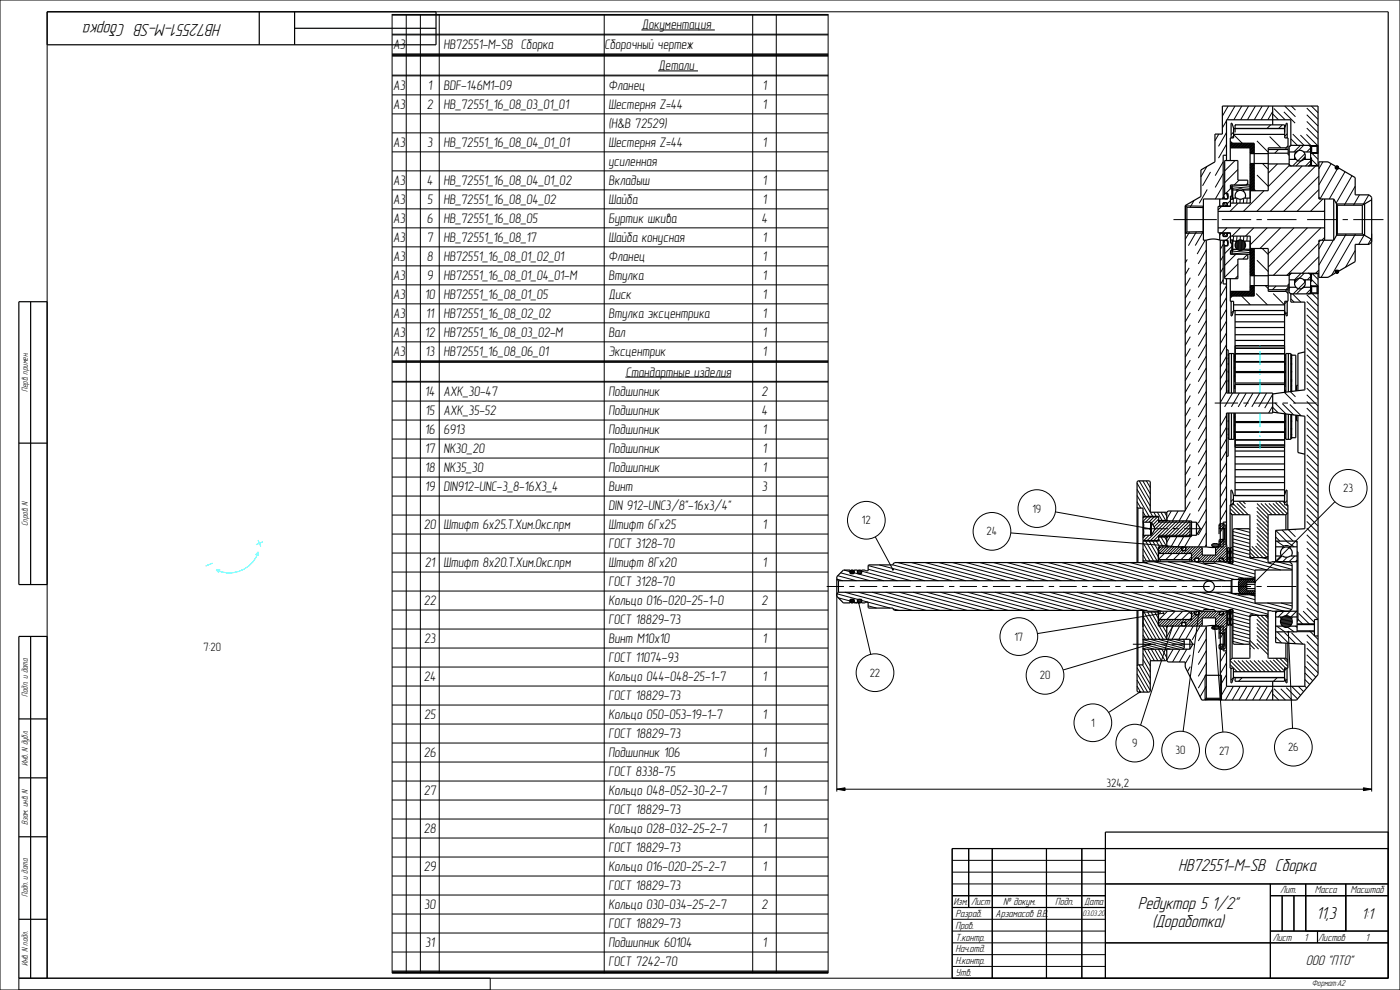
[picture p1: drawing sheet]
<svg xmlns="http://www.w3.org/2000/svg" width="594mm" height="420mm" viewBox="0 0 594 420" stroke-linecap="round" stroke-linejoin="round" font-family="sans-serif">
<defs><g id="words">
<g font-size="7.6">
<text x="94.1" y="10.1" transform="rotate(-180 94.1 10.1)">HB72551-М-SB Сборка</text>
<text x="499.9" y="369.4">HB72551-М-SB Сборка</text>
<text x="482.7" y="385.6">Редуктор 5 1/2&quot;</text>
<text x="488.8" y="393.3">(Доработка)</text>
<text x="558.4" y="390.1">11,3</text>
</g>
<text font-size="6.8" x="577.6" y="389.8">1:1</text>
<text font-size="6.1" x="554" y="409.6">ООО &quot;ПТО&quot;</text>
<g font-size="5.9">
<text x="272.3" y="12.5">Документация</text>
<text x="166.8" y="20.9">А3</text>
<text x="188.1" y="20.9">HB72551-М-SB Сборка</text>
<text x="256.4" y="20.9">Сборочный чертеж</text>
<text x="279.4" y="29.9">Детали</text>
<text x="166.8" y="38.2">А3</text>
<text x="181.5" y="38.2">1</text>
<text x="188.1" y="38.2">BDF-146M1-09</text>
<text x="258.1" y="38.2">Фланец</text>
<text x="323.5" y="38.2">1</text>
<text x="166.8" y="46.3">А3</text>
<text x="181.1" y="46.3">2</text>
<text x="188.1" y="46.3">HB_72551_16_08_03_01_01</text>
<text x="258.1" y="46.3">Шестерня Z=44</text>
<text x="323.5" y="46.3">1</text>
<text x="258.1" y="54.4">(H&amp;B 72529)</text>
<text x="166.8" y="62.4">А3</text>
<text x="181.2" y="62.4">3</text>
<text x="188.1" y="62.4">HB_72551_16_08_04_01_01</text>
<text x="258.1" y="62.4">Шестерня Z=44</text>
<text x="323.5" y="62.4">1</text>
<text x="258.1" y="70.5">усиленная</text>
<text x="166.8" y="78.5">А3</text>
<text x="181.1" y="78.5">4</text>
<text x="188.1" y="78.5">HB_72551_16_08_04_01_02</text>
<text x="258.1" y="78.5">Вкладыш</text>
<text x="323.5" y="78.5">1</text>
<text x="166.8" y="86.6">А3</text>
<text x="181.2" y="86.6">5</text>
<text x="188.1" y="86.6">HB_72551_16_08_04_02</text>
<text x="258.1" y="86.6">Шайба</text>
<text x="323.5" y="86.6">1</text>
<text x="166.8" y="94.7">А3</text>
<text x="181.1" y="94.7">6</text>
<text x="188.1" y="94.7">HB_72551_16_08_05</text>
<text x="258.1" y="94.7">Буртик шкива</text>
<text x="323.1" y="94.7">4</text>
<text x="166.8" y="102.7">А3</text>
<text x="181.1" y="102.7">7</text>
<text x="188.1" y="102.7">HB_72551_16_08_17</text>
<text x="258.1" y="102.7">Шайба конусная</text>
<text x="323.5" y="102.7">1</text>
<text x="166.8" y="110.8">А3</text>
<text x="181.1" y="110.8">8</text>
<text x="188.1" y="110.8">HB72551_16_08_01_02_01</text>
<text x="258.1" y="110.8">Фланец</text>
<text x="323.5" y="110.8">1</text>
<text x="166.8" y="118.8">А3</text>
<text x="181.1" y="118.8">9</text>
<text x="188.1" y="118.8">HB72551_16_08_01_04_01-М</text>
<text x="258.1" y="118.8">Втулка</text>
<text x="323.5" y="118.8">1</text>
<text x="166.8" y="126.9">А3</text>
<text x="180.2" y="126.9">10</text>
<text x="188.1" y="126.9">HB72551_16_08_01_05</text>
<text x="258.1" y="126.9">Диск</text>
<text x="323.5" y="126.9">1</text>
<text x="166.8" y="135">А3</text>
<text x="180.6" y="135">11</text>
<text x="188.1" y="135">HB72551_16_08_02_02</text>
<text x="258.1" y="135">Втулка эксцентрика</text>
<text x="323.5" y="135">1</text>
<text x="166.8" y="143">А3</text>
<text x="180.2" y="143">12</text>
<text x="188.1" y="143">HB72551_16_08_03_02-М</text>
<text x="258.1" y="143">Вал</text>
<text x="323.5" y="143">1</text>
<text x="166.8" y="151.1">А3</text>
<text x="180.4" y="151.1">13</text>
<text x="188.1" y="151.1">HB72551_16_08_06_01</text>
<text x="258.1" y="151.1">Эксцентрик</text>
<text x="323.5" y="151.1">1</text>
<text x="265.5" y="159.8">Стандартные изделия</text>
<text x="180.2" y="168.1">14</text>
<text x="188.1" y="168.1">AXK_30-47</text>
<text x="258.1" y="168.1">Подшипник</text>
<text x="323.1" y="168.1">2</text>
<text x="180.4" y="176.2">15</text>
<text x="188.1" y="176.2">AXK_35-52</text>
<text x="258.1" y="176.2">Подшипник</text>
<text x="323.1" y="176.2">4</text>
<text x="180.2" y="184.3">16</text>
<text x="188.1" y="184.3">6913</text>
<text x="258.1" y="184.3">Подшипник</text>
<text x="323.5" y="184.3">1</text>
<text x="180.2" y="192.3">17</text>
<text x="188.1" y="192.3">NK30_20</text>
<text x="258.1" y="192.3">Подшипник</text>
<text x="323.5" y="192.3">1</text>
<text x="180.2" y="200.4">18</text>
<text x="188.1" y="200.4">NK35_30</text>
<text x="258.1" y="200.4">Подшипник</text>
<text x="323.5" y="200.4">1</text>
<text x="180.2" y="208.4">19</text>
<text x="188.1" y="208.4">DIN912-UNC-3_8-16X3_4</text>
<text x="258.1" y="208.4">Винт</text>
<text x="323.2" y="208.4">3</text>
<text x="258.1" y="216.5">DIN 912-UNC3/8&quot;-16x3/4&quot;</text>
<text x="179.8" y="224.6">20</text>
<text x="188.1" y="224.6">Штифт 6x25.Т.Хим.Окс.прм</text>
<text x="258.1" y="224.6">Штифт 6Гx25</text>
<text x="323.5" y="224.6">1</text>
<text x="258.1" y="232.6">ГОСТ 3128-70</text>
<text x="180.2" y="240.7">21</text>
<text x="188.1" y="240.7">Штифт 8x20.Т.Хим.Окс.прм</text>
<text x="258.1" y="240.7">Штифт 8Гx20</text>
<text x="323.5" y="240.7">1</text>
<text x="258.1" y="248.7">ГОСТ 3128-70</text>
<text x="179.8" y="256.8">22</text>
<text x="258.1" y="256.8">Кольцо 016-020-25-1-0</text>
<text x="323.1" y="256.8">2</text>
<text x="258.1" y="264.9">ГОСТ 18829-73</text>
<text x="179.9" y="272.9">23</text>
<text x="258.1" y="272.9">Винт M10x10</text>
<text x="323.5" y="272.9">1</text>
<text x="258.1" y="281">ГОСТ 11074-93</text>
<text x="179.8" y="289">24</text>
<text x="258.1" y="289">Кольцо 044-048-25-1-7</text>
<text x="323.5" y="289">1</text>
<text x="258.1" y="297.1">ГОСТ 18829-73</text>
<text x="179.9" y="305.2">25</text>
<text x="258.1" y="305.2">Кольцо 050-053-19-1-7</text>
<text x="323.5" y="305.2">1</text>
<text x="258.1" y="313.2">ГОСТ 18829-73</text>
<text x="179.8" y="321.3">26</text>
<text x="258.1" y="321.3">Подшипник 106</text>
<text x="323.5" y="321.3">1</text>
<text x="258.1" y="329.3">ГОСТ 8338-75</text>
<text x="179.8" y="337.4">27</text>
<text x="258.1" y="337.4">Кольцо 048-052-30-2-7</text>
<text x="323.5" y="337.4">1</text>
<text x="258.1" y="345.5">ГОСТ 18829-73</text>
<text x="179.8" y="353.5">28</text>
<text x="258.1" y="353.5">Кольцо 028-032-25-2-7</text>
<text x="323.5" y="353.5">1</text>
<text x="258.1" y="361.6">ГОСТ 18829-73</text>
<text x="179.8" y="369.6">29</text>
<text x="258.1" y="369.6">Кольцо 016-020-25-2-7</text>
<text x="323.5" y="369.6">1</text>
<text x="258.1" y="377.7">ГОСТ 18829-73</text>
<text x="179.9" y="385.8">30</text>
<text x="258.1" y="385.8">Кольцо 030-034-25-2-7</text>
<text x="323.1" y="385.8">2</text>
<text x="258.1" y="393.8">ГОСТ 18829-73</text>
<text x="180.4" y="401.9">31</text>
<text x="258.1" y="401.9">Подшипник 60104</text>
<text x="323.5" y="401.9">1</text>
<text x="258.1" y="409.9">ГОСТ 7242-70</text>
</g>
<g font-size="5.1">
<text x="569.9" y="208.9">23</text>
<text x="438.1" y="217.5">19</text>
<text x="365.7" y="222.5">12</text>
<text x="418.6" y="227.2">24</text>
<text x="430.4" y="271.8">17</text>
<text x="86.3" y="276.3">7:20</text>
<text x="369" y="287.1">22</text>
<text x="441.1" y="288.3">20</text>
<text x="462.9" y="308.4">1</text>
<text x="480.3" y="317">9</text>
<text x="498.8" y="320">30</text>
<text x="517.2" y="320.3">27</text>
<text x="546.5" y="318.7">26</text>
<text x="469.5" y="333.9">324,2</text>
</g>
<g font-size="4.5">
<text x="543.1" y="379.1">Лит.</text>
<text x="557.9" y="379.1">Масса</text>
<text x="573" y="379.1">Масштаб</text>
<text x="404.5" y="384.1">Изм.</text>
<text x="405.4" y="389.1">Pазраб.</text>
<text x="412" y="384.1">Лист</text>
<text x="422.4" y="389.1">Арзамасов В.В.</text>
<text x="425.7" y="384.1">№ докум.</text>
<text x="447.7" y="384.1">Подп.</text>
<text x="460" y="384.1">Дата</text>
<text x="405.4" y="394.1">Пров.</text>
<text x="405.4" y="399.1">Т.контр.</text>
<text x="540" y="399.1">Лист</text>
<text x="553.4" y="399.1">1</text>
<text x="559.3" y="399.1">Листов</text>
<text x="579.4" y="399.1">1</text>
<text x="405.4" y="404.1">Нач.отд.</text>
<text x="405.4" y="409.1">Н.контр.</text>
<text x="405.4" y="414.1">Утв.</text>
</g>
<g font-size="3.8">
<text x="11.8" y="166.3" transform="rotate(-90 11.8 166.3)">Перв. примен.</text>
<text x="11.8" y="223.1" transform="rotate(-90 11.8 223.1)">Справ. N</text>
<text x="11.8" y="295.6" transform="rotate(-90 11.8 295.6)">Подп. и дата</text>
<text x="11.8" y="324.9" transform="rotate(-90 11.8 324.9)">Инв. N дубл.</text>
<text x="11.8" y="350" transform="rotate(-90 11.8 350)">Взам. инв. N</text>
<text x="11.8" y="380.6" transform="rotate(-90 11.8 380.6)">Подп. и дата</text>
<text x="11.8" y="409.9" transform="rotate(-90 11.8 409.9)">Инв. N подл.</text>
<text x="556.6" y="418.4">Формат:А2</text>
</g>
<text font-size="3.5" x="459.3" y="388.7">03.03.20</text>
</g></defs>
<g fill="none" stroke="#000" stroke-width=".51">
<path d="M20 5h165v14h-165zM110 5v14M125 12h60M125 5v14M589 5v410h-185v-55h185M522 59.9l.8 .9M522.3 58.5v-6.2h.4l.7 2v4.2h-1.4v9.6M523.4 57h21.7M523.4 54.6h.6M524 53h21v1.5h-21zM540 45v8M545 54.6h.1"/>
<path d="M546.1 58.5v-6.2h-.3l-.7 2v4.2h1.4v4.9M520.4 65.9h-1.4v18.5M522 62.7h8.4v21.4M522 60.8h10.1v20.1M522.7 79.8h.3v4.7h-.9M522.8 78.5l-.1 6M529.4 78.5v-2.1h-4.2v-8.3h-5.6v14.2M530.4 69.4h7.7M530.4 65.2h7.7M538.1 63.4h8.5v2.3M538.1 69.5h8.9M538.1 65h8.5"/>
<path d="M545.7 62.7h-7.6v18.2h-7.7M545.7 62.7v.7M546.5 61.9l-.8 .8M547 69.5v.9h12.6M547 67.6h2.9M547 64.5h2.9M547.7 61.7v-10.9h-27.3v17.3M547.7 61.7h8.4M548 61.7l-.6 .2-.4 .8v6.7l.4 .8 .6 .2M549.4 66.7l-.1 .9M553.2 67.6h2.9M553.2 64.5h2.9"/>
<path d="M553.7 66.7l.1 .9M555 61.7l.7 .2 .4 .8M556.1 69.4l-.4 .8-.7 .2M556.1 61.7v8.7M556.1 66.9h.3v3.5M556.1 61.7l.4 .4M556.4 70.2h2.8M556.5 64.7l-.4 .5M556.5 62.1v2.6M556.5 64.7h2.3M556.5 62.1h2.3M558.8 62.1v2.6"/>
<path d="M558.8 64.7l.4 .5M559.2 70.4v-25.4h-40.6v11.9h-3.1v11.8l-6 3.4v11.3l-6.6 3.8M559.2 61.7l-.4 .4M502.9 87.2v129.6h-7.3l-.6 .5v3.7M502.9 87.2l.7 .7M503 87.3v11.7M503.6 98.4l-.7 .7M503.6 87.9v10.5M503.6 87.9l7 .1M510.5 87.5v11.4M510.6 98.3l-7 .1M516.8 96.7h45.2"/>
<path d="M516.8 89.7h45.2M517.5 84.4v3.2M517.5 98.8v3.1h3.5v2.4h-1.4M517.5 98.9h1.4M517.5 87.4h1.4M518.9 87.6v-1.6h1.8v1.6M518.9 98.8v1.5h1.8v-1.5M519.1 99.2l1.1-.2 .4 .9-.5 .4-.8-.1-.4-.4zM519.3 83.2v1.2M519.6 82h1.4v2.4h-10.4v17.5h1.2M519.6 82.3l.8-.2 .5 .6v1l-.5 .7-.6-.1-.4-.5zM520.7 98.9h1.4"/>
<path d="M520.7 87.4h1.4M522.7 80.1h-.6v-1.6h8.4v2.1h-2.8M522.8 83.2h-.7v4.4h-5.3v11.2h5.3v4.3h.7M523 84.1h1.9l1.4 .4 1.4-.4h2.8M523 80.6h1.9M524.9 80.6l1.4-.5 1.4 .5M524.9 80.6v.6M527.7 80.6v.6M530.5 80.9v5.3h-8.4M559.6 83.7l.7 .7M562 84.4v17.5M565.9 84.4h-6.3v-15.7h3.8l3.2 1.8v1.1h1.4v-.3l7 4v7.4h5.9l1.1 1v18.9l-1.1 1.1h-5.9v7.3l-7 4v-.3h-1.4v1.1l-3.2 1.9h-3.8v-15.8h6.3"/>
<path d="M565.9 84.4v17.5M565.9 84.4l1.5 2.7M567.1 86.5v13.3M567.4 99.3l-1.5 2.6M567.4 99.3h10.6M567.4 87.1h10.6M567.4 87.1v12.2M578 87.1v12.2M578 99.3l4 2.3M579 86.5v13.3M582 84.8l-4 2.3M511.8 101.9v130.1"/>
<path d="M517.5 101.8l-2.8-.4-2.9 .5M517.8 101.9v130.1h1.2v-10.5h1.4M519 101.9v18.6h1.4M519.3 101.9v1.2M519.6 104.1v14.1h5.6v-8.3h4.2v-2M519.6 102.2l.8-.2 .5 .6v1l-.5 .7-.6-.1-.4-.6zM520.4 118.2v48.5h19.6v8.5h-19.6v56M522 118.2v9.6h1.4v4.2l-.7 2h-.4v-6.2M522.1 101.8h.9v4.8h-.3M522.1 100.2h8.4v5.2M522.7 101.8l.1 6.1M523 105.8h1.9"/>
<path d="M523 102.3h1.9M527.7 105.8h2.8v2.1h-8.4v-1.7h.6M527.7 102.3h2.8M530.4 102.3v21.3h-8.4M530.4 105.4h7.7v18.2h7.6M530.4 117h7.7M532.1 105.4v20.2h-10.1M538.1 116.8h8.9M547 118.7h2.9M548 115.9l-.6 .2-.4 .9v6.6l.4 .9 .6 .2M549.3 118.7l.1 .9M553.2 118.7h2.9"/>
<path d="M553.2 118.7a2.27 2.27 0 0 1-.1 3.2 2.27 2.27 0 0 1-3.2 0M553.2 118.7a2.27 2.27 0 0 0-3.2 0 2.27 2.27 0 0 0-.1 3.2M553.8 118.7l-.1 .9M555 115.9l.7 .2 .4 .9M556.1 115.9v8.8M556.4 115.9v3.5h-.3M556.4 116.1h2.8M559.2 115.9v170.2l-9.1 10.9h-31.6M559.6 115.9h-12.6v.9M560.3 101.9l-.7 .7M8 128h12v120h-12zM13 128v120"/>
<path d="M522.8 125.6l-.8 .8M523.4 131.7h21.7M523.4 129.3h21.7M524 136.5h21M530.4 121.2h7.7M538.1 121.3h8.5M545.7 122.9v.7M545.7 123.6l.8 .9M546.5 122.9v4.9h-1.4v4.2l.7 2h.3v-6.2M546.6 120.6v2.3h-8.5M547 121.9h2.9M553.2 121.9h2.9"/>
<path d="M556.1 123.6l-.4 .9-.7 .2M556.1 124.7l-8.4-.1v3.6h5.9v37.2l-13.6 1.7M556.1 121.2l.4 .4M556.5 124.2l-.4 .5M556.5 124.2h2.3M556.5 121.6h2.3M556.5 121.6v2.6M558.8 121.6v2.6M558.8 124.2l.4 .5M559.2 121.2l-.4 .4M524 147.5h.1M524 142h21"/>
<path d="M553.6 149.3l-2.9 .7M540 174.8l13.6 1.8v47.7l-12.4 .7v13.3M8 188h12M524 199.3h21M524 193.8h21M524 188.3h.1M550.7 192l2.9 .7M482.4 215.2l.4 .4M482.8 215.6h2.2v23.1M482.8 215.6v23.1M484.9 219.3h6.7M485 219.1h6.6v2.4"/>
<path d="M495 217.7l-.3-.4h-6.7v-12.9l-.3-.4h-4.9l-.4 .4v34.3M521.9 217.5l.9 .9M522.3 214.2v-6.3h.3l.7 2.1v4.2h-1.4v18.9M522.8 218.4h7.5v18.4l1.6-.2M522.8 218.4v20.6M523.3 212.7h21.7M523.3 210.2h21.7M524 204.7h21M545.6 218.4l-7.6 .2v20l12.3-.3M545.6 218.4v6.4M546.1 214.2v-6.3h-.4l-.7 2.1v4.2h1.4v10.5M546.4 217.5l-.8 .9"/>
<path d="M484.9 229.3h6.7M484.9 221l.4 .5M485 237.6l.3 .4M485 224.3l.3 1.4-.3 1.4h3.5M485 224.3h3.2M485.3 227.1l-.4 .5M485.3 238h5.8M485.3 238v.7M488.2 221.5v5.6M488.5 221.5h-3.5l.3 1.4-.3 1.4M488.5 221.5l1.6 2.8-1.6 2.8M488.5 221.5v5.6"/>
<path d="M491.1 238v.3M491.5 237.6l-.4 .4M491.5 237.4h14M491.5 234.8h14M491.5 234.1l.7 .7M491.6 227.1v2.5h-6.6M491.6 227.8h3.4M491.6 221h12.7l.6 .6v5.4l-.6 .6h-12.7M491.6 220.8h3.4M492.2 232l-.7 .7v5.6M495 231.5l.6 .5M495 220.5l.6 .5"/>
<path d="M495 227.6v4.4M495 231.7l-.3 .3M495.6 227.6l-.6 .6M501.3 232v1.6h1.8v-1.6M504.1 234.8l1.4-.2v3.7M504.8 227.1h2.8M504.8 221.5h2.8M505.5 221v6.6M506.9 238.3v-1.5h1.7v1.5M507.6 221.5l1.7 2.8-1.7 2.8M507.6 221.5v5.6M509.7 232l.4 .4v3.1h5.7l.2-3.3"/>
<path d="M510.3 238.3l.4 .7h4.5l.4-.7M511.8 232l4.1 .2M511.8 232h-20.3v6.3M514.2 231l1.8-.4 .9 .3 .3 .4-.6 .6-1.3 .1-1.1-.4zM517.2 232.1l-.4 .1M517.2 232.1h.1M517.2 224l.4 .3h1.9M517.2 226.6v-4l.4-.4h1.9l.3 .4v8l.7 .7v7M517.4 238.3v-1.5h1.7v1.5M519.5 228.9h-1.9l-.4 .3v3h-1.2M519.5 228.9l.3 .3M519.5 224.3v4.6"/>
<path d="M519.8 224l-.3 .3M520.5 238l-.3 .3M520.9 238.3v-5.9h.7v6.5M521.6 238.3h-34.6l-.4 .4h-107.1l-.7 1h-10.3l-.2 2.5-2.7-.4v1.6h-1.8v-1.6h-1.4v1.6h-1.7v-1.6h-2.9l-2.8 2.8v8.4l2.8 2.8h2.9v-1.5h1.7v1.5h1.4v-1.5h1.8v1.5l2.7-.3 .2 2.5h10.3l.7 1h107.1l.4 .3h34.6M521.7 233.1v4.9M521.7 238.2v.3M521.9 238v.2M521.9 238.6v.4M522.1 238.3h.7M522.8 232.4h-.7v6.6M530.3 224.7l-.3-.4h-6.5l-.4 .4v14.3h-1.4l-.7-.7M530.3 235.9l.7 .7"/>
<path d="M531 236.6h6.7l.3 .3M531 236.6v.2M538 235.9l-.7 .7M541.2 235.9h3l1.6 .5 1.6-.5h2.9M541.2 229.6h9.1v38.5h-9.1M541.2 232h3M544.2 232l1.6-.6 1.6 .6M544.2 232v.6M547.2 238.3l1 1.1v18.9l-1 1M547.4 232h2.9M547.4 232v.6M550.3 234.1h.4v29.4h-.4"/>
<path d="M355 245.7l.7 .7M355.7 246.4v4.9M355.7 251.3h166.7M355.7 246.4h166.7M355.7 251.3l-.7 .7M482.4 259v34.3l.4 .3h4.9l.3-.3v-13h6.7l.3-.3M482.8 259v23.1M485 259v23.1h-2.2M485.3 259.7h5.8M485.3 259v.7M485.3 259.7l-.3 .3M491.1 259.7l.4 .3"/>
<path d="M491.1 259.3v.4M491.5 259.3v6.3h20.3M491.5 259.3v5.6l.7 .7M492.2 259.3v.9h-.7M504.8 259.3v.9h.7M505.5 259.3v3.7l-1.4-.2M506.9 259.3v1.5h1.7v-1.5M510.3 259.3l.4-.7h4.5l.4 .7M517.4 259.3v1.5h1.7v-1.5M520.2 259.3l.3 .4M520.5 259.3v7l-.7 .7v8.1l-.3 .3h-1.9l-.4-.3v-1.4l.4-.4h1.9M521 259.3l.7-.7h1.4v14.4l.4 .3h6.5l.3-.3"/>
<path d="M521.6 258.8v6.5h-.7v-6M521.7 259.1v.3M521.7 259.6v4.9M521.9 258.6v.4M521.9 259.5v.1M522.1 258.6v6.7h.7M522.1 259.3h.7M522.4 251.3l.3 .5M522.4 246.4v4.9M522.7 251.8h3.7M522.7 245.8h3.7M522.7 245.8v6"/>
<path d="M522.7 245.8l-.3 .6M522.8 258.6v20.7M525.5 245.3v.5M525.5 251.8v.5M529 249.7h3.5M529 247.9h3.5M531.9 252.3l.6 .6M532 245.3h-5.1l-1.4 1.4v4.2l1.4 1.4h5.1M532 245.3l.5 .5M532.5 247h-3.5v3.6h3.5M532.5 244.7l-.6 .6M532.5 251.8l-.5 .5"/>
<path d="M541.2 259.3v13.3l12.4 .7v17.9h-33.2v-24.7M548.2 241.8h-15.7v14h15.7M550.3 259.3h-10.6l-1.7-.2v20l7.6 .2M8 270h12v145h-12zM13 270v145M485 275l.7 .4M485 271.1v.1M485 275.4h19.8M485 271.2h19.8M485 271.2v.4M485 275v.4M485 275.4v.1"/>
<path d="M485.7 271.2l-.7 .4M491.5 262.8h14M492.2 262.8l-.7 .7M494.7 265.6l.3 .4M495 275.4h.1M495 271.2h.1M495 275.4v4.9l.6 .5h7.3v2.2l7 14h1.2M495 265.6v5.6M495.6 265.6l-.6 .6M501.3 265.6v-1.5h1.8v1.5M501.8 271.2l.7 .4v3.4l-.7 .4M504.8 271.2l1.3 2.1-1.3 2.1"/>
<path d="M504.8 271.2v4.2M511.8 265.6v30.6M514.2 266l1.8-.4 .9 .3 .3 .4-.6 .6-1.3 .1-1.1-.4zM515.9 265.4l-4.1 .2M516.8 265.5h.4M517.2 265.5h.1M517.2 268.4l.4 .4h1.9M517.2 265.5l-1.4-.2v-3.2h-5.7v3.2l-.4 .3M517.2 265.5v5.5M519.5 273.3l.3 .4M519.5 268.8v4.5M519.8 268.4l-.3 .4"/>
<path d="M520.4 276.1h-1.4v-10.5h-1.2v30.6M521.9 264.6v18.9h1.4v4.2l-.7 2h-.3v-6.2M522.8 279.3l-.9 .8M531 260.9v.2M531 261.1l-.7 .7M531.9 261.1l-1.6-.2v18.3l-7.5 .1M537.3 261.1l.7 .7M538 260.7l-.3 .4h-6.7M541.2 265.6h3M541.2 261.7h3M545.6 279.3l.8 .8M545.6 272.9v6.4"/>
<path d="M546.4 272.9v10.6h-1.4v5.5h-21v-1.6l21 .1M547.4 265.6h2.9M547.4 261.7h2.9M550.3 267.6h7.4M550.3 265h7.4M559.2 262.8h-1.5v7h1.5M482.8 282.1l-.4 .3M511.1 297h7.4M511.3 296.8h7M511.3 286.5h7M511.8 296.2h6M511.8 296.2l-.7 .8"/>
<path d="M517.8 296.2l.7 .8M523.3 287.4h.7M523.3 285h21.7M540 289v8M546.1 283.5v6.2h-.4l-.7-2M8 305h12M8 330h12M8 355h12M411 360v25M421 360v55M444 360v55M459 360v55"/>
<path d="M589 353h-120v62M404 380h65M469 375h120M539 380h50M539 375v40M544 380v15M549 380v15M554 375v20M571 375v20M8 390h12M404 385h65M469 400h120"/>
<path d="M539 395h50M559 395v5"/>
<circle cx="551.5" cy="66" r="2.28"/>
<circle cx="567.3" cy="71" r=".64"/>
<circle cx="519.9" cy="86.7" r=".8"/>
<circle cx="526.3" cy="104" r="2.22"/>
<circle cx="567.2" cy="115.3" r=".64"/>
<circle cx="502.3" cy="232.8" r=".83"/>
<circle cx="507.7" cy="237.6" r=".84"/>
<circle cx="518.2" cy="237.6" r=".84"/>
<circle cx="361.5" cy="255" r=".83"/>
<circle cx="361.6" cy="242.6" r=".83"/>
<circle cx="364.7" cy="255" r=".83"/>
<circle cx="364.7" cy="242.6" r=".83"/>
<circle cx="513" cy="248.8" r="2.28"/>
<circle cx="502.2" cy="264.8" r=".83"/>
<circle cx="507.7" cy="260.1" r=".83"/>
<circle cx="518.2" cy="260.1" r=".83"/>
<circle cx="545.8" cy="263.7" r="2.5"/>
</g>
<g fill="none" stroke="#000" stroke-width=".42">
<path d="M0 0h594v420h-594zM589 5h-569v410M522.4 52.3l-.1 .1M523.4 56.1l-1.1 1M523.4 57.6l-.9 .9M524.3 53l-.3 .2M539.1 53l-1.5 1.5M544.1 53l-1.6 1.5M545.9 52.3l-.2 .1M546.1 56.8l-1 1M546.1 58.3l-.1 .2M522.3 60.8l-.3 .2"/>
<path d="M522.4 60.8l-.4 .4M522.8 79.4l-2.7 2.6M522.9 60.8l-.9 .9M523.1 60.8l-1.1 1M523.5 60.8l-1.5 1.5M523.7 60.8l-1.7 1.7M524 68.1l-4.4 4.4M524.2 60.8l-2 1.9M524.3 60.8l-1.9 1.9M524.8 60.8l-1.9 1.9M525 60.8l-2 1.9M525.2 71.9l-5.6 5.6"/>
<path d="M525.5 60.8l-2 1.9M525.6 60.8l-1.9 1.9M525.7 76.4l-2 2.1M526.1 60.8l-2 1.9M526.2 60.8l-1.9 1.9M526.7 60.8l-1.9 1.9M526.9 60.8l-2 1.9M527.4 60.8l-2 1.9M527.5 60.8l-1.9 1.9M528 60.8l-2 1.9M528.2 60.8l-2 1.9M528.6 60.8l-1.9 1.9"/>
<path d="M528.8 60.8l-2 1.9M529.2 78.5l-7.1 .6M529.3 60.8l-2 1.9M529.4 77.7l-.7 .8M529.4 60.8l-1.9 1.9M529.9 60.8l-1.9 1.9M530.1 60.8l-2 1.9M530.4 69.4h.1M530.5 79.2l-8.4 .7M530.6 60.8l-2 1.9M530.7 60.8l-1.9 1.9M530.9 69.4l-.5 .4"/>
<path d="M531 69.4l-.6 .6M531.2 60.8l-2 1.9M531.4 60.8l-2 1.9M531.5 69.4l-1.1 1.1M531.7 69.4l-1.3 1.2M531.8 60.8l-1.9 1.9M532 60.8l-2 1.9M532.1 61.1l-1.7 1.7M532.1 61.2l-1.7 1.8M532.1 61.7l-1.7 1.8M532.1 61.9l-1.7 1.7M532.1 62.4l-1.7 1.7"/>
<path d="M532.1 62.5l-1.7 1.8M532.1 63l-1.7 1.7M532.1 63.2l-1.7 1.7M532.1 63.6l-1.5 1.6M532.1 63.8l-1.3 1.4M532.1 64.3l-.9 .9M532.1 64.4l-.7 .8M532.1 64.9l-.2 .3M532.1 65.1l-.1 .1M532.1 69.4l-1.7 1.7M532.1 69.5l-1.7 1.8M532.1 70l-1.7 1.8"/>
<path d="M532.1 70.2l-1.7 1.7M532.1 70.6l-1.7 1.8M532.1 70.8l-1.7 1.8M532.1 71.3l-1.7 1.7M532.1 71.4l-1.7 1.8M532.1 71.9l-1.7 1.8M532.1 72.1l-1.7 1.7M532.1 72.6l-1.7 1.7M532.1 72.7l-1.7 1.8M532.1 73.2l-1.7 1.8M532.1 73.4l-1.7 1.7M532.1 73.8l-1.7 1.8"/>
<path d="M532.1 74l-1.7 1.7M532.1 74.5l-1.7 1.7M532.1 74.6l-1.7 1.8M532.1 75.1l-1.7 1.8M532.1 75.3l-1.7 1.7M532.1 75.8l-1.7 1.7M532.1 75.9l-1.7 1.8M532.1 76.4l-1.7 1.7M532.1 76.5l-1.7 1.8M532.1 77l-1.7 1.8M532.1 77.2l-1.7 1.7M532.1 77.7l-1.7 1.7"/>
<path d="M532.1 77.8l-1.7 1.8M532.1 78.3l-1.7 1.8M532.1 78.5l-1.7 1.7M532.1 78.9l-1.7 1.8M532.1 79.1l-1.7 1.7M532.1 79.6l-1.3 1.3M532.1 79.7l-1.1 1.2M542 69.5l-3.9 4M542.4 63.4l-1.5 1.6M546.6 65h.1M547 70.3l-8.9 8.8M547.2 67.6l-.2 .2"/>
<path d="M547.5 61.8l-.4 .4M551.8 61.7l-2.8 2.8M552.5 70.4l-19.2 19.3M553.1 61.7l-3.8 3.7M553.6 65.2l-5.1 5.2M553.8 66.5l-4 3.9M556 69.6l-.7 .8M556.1 62.8l-1.7 1.7M556.1 64.2l-.3 .3M556.1 68.2l-2.2 2.2M556.1 65.1h3.1M556.1 61.7h3.1"/>
<path d="M558.2 70.4l-19.3 19.3M559.6 74.7l-15 15M561.3 68.7l-1.7 2.9M564.8 69.4l-5.2 9M566.6 71.1l.7-.7 .6 .6-.6 .6-.7-.7 .5-.5 .8 .9M566.6 70.9l.8 .7M566.9 70.5l.9 .9M567.4 70.4l-.8 .8 .5 .4 .8-.8-.4-.3M567.4 71.6l-7.3 12.7M567.6 70.5l-.8 1 1-.9M567.7 71.5l-1-.8 .9 .9M567.7 70.6l-.9 .9"/>
<path d="M567.7 71.4l-.8-.9-.2 .2 .8 .9M567.8 70.7l-.8 .9M567.9 71.2l-.4 .4M567.9 70.9l-.7 .7M570.7 72.9l-6.7 11.5M573.6 74.6l-6.7 11.6M575 79l-4.7 8.1M503 87.3l7.5 .2M510.5 98.9l-7.5 .1M517.7 84.4l-.2 .2M518.2 98.9l-.7 .8M518.3 87.6l-1.5 1.4"/>
<path d="M519.2 99.1l.9 1.2M519.3 86.1l.8 1.2M520.4 99.2l.2 .3M520.4 82.1l.5 1.7M520.6 96.7l-2.1 2.1M522.1 85.1l-1.4 1.3M523 84.4h-.3M523 84.2h-.3M523 84h-.3M523 83.8h-.3M523 83.6h-.3M523 83.3l-.3 .1"/>
<path d="M523 83.1l-.3 .1M523 82.9l-.3 .1M523 82.7l-.3 .1M523 82.5l-.3 .1M523 82.3h-.3M523 82.1h-.3M523 81.9h-.3M523 81.7h-.3M523 81.5h-.3M523 81.3h-.3M523 81.1h-.3M523 80.9h-.3"/>
<path d="M523 80.7h-.3M523 80.5h-.3M523 80.3h-.3M523 80.1h-.3M523.4 84.1l-.2 2.1M524.8 84.1l-.2 2.1M525 80.5l-.7 .1M525.4 86.2l-3.5 3.5M526.2 84.5l-.1 1.7M526.3 96.7l-3.5 3.5M527.7 84.1l-.2 2.1M529.2 84.1l-.2 2.1"/>
<path d="M530.5 85.8l-.1 .4M530.5 80l-3.3 .3M530.6 80.9l-.1 .2M531.9 96.7l-3.5 3.5M532.1 80.2l-.7 .7M532.1 80.4l-.5 .5M532.1 80.9h.1M536.3 80.9l-8.7 8.8M537.6 96.7l-7.1 7.1M543.3 96.7l-8.7 8.7M549 96.7l-10.9 10.9M554.7 96.7l-16.6 16.6"/>
<path d="M559.6 80.4l-9.3 9.3M560.4 96.7l-20.1 20.1M561.3 84.4l-5.3 5.3M562 89.4l-.3 .3M567.1 99.8h11.9M567.1 86.5h11.9M571.2 99.3l-10.7 18.4M575.1 99.3l-10.1 17.5M576.8 82.7l-2.5 4.4M578.8 99.7l-2.3 4M580.8 82.7l-2.5 4.2M520.7 102.2l.3 1.2"/>
<path d="M522.1 100.1l-1.8 1.8M522.8 104.4l-3.2 3.2M523 106.4h-.3M523 106.2h-.3M523 105.8h-.3M523 105.6h-.3M523 105.4h-.3M523 105.2h-.3M523 105h-.3M523 104.7l-.3 .1M523 104.5l-.3 .1M523 104.3l-.3 .1"/>
<path d="M523 104.1l-.3 .1M523 103.9l-.3 .1M523 103.7h-.3M523 103.5h-.3M523 103.3h-.3M523 103.1h-.3M523 102.9h-.3M523 102.7h-.3M523 102.5h-.3M523 102.3h-.3M523 102.1h-.3M523 101.9h-.3"/>
<path d="M523.4 100.2l-.2 2.1M524 103.9l3.1 2.2M524.1 104.4l2.6 1.8M524.1 103.6l3.3 2.3M524.2 103.2l3.5 2.5M524.2 104.9l1.9 1.3M524.3 107.9l-4.7 4.7M524.3 102.9l3.7 2.5M524.5 102.6l3.7 2.6M524.8 102.4l3.5 2.4M524.8 100.2l-.1 2.1M525 105.8l-2.3 .2"/>
<path d="M525.1 102.1l3.3 2.4M525.2 112l-5.6 5.6M525.2 117l-1.2 1.2M525.4 102l3.1 2.1M525.8 101.8l2.7 1.9M526.3 100.2l-.1 1.6M526.4 101.8l1.9 1.4M527.4 102.1l.1 .1M527.8 100.2l-.2 2M529.2 100.2l-.2 2.1M529.4 107.9l-2.1 2M530.5 107.1l-8.4 .7"/>
<path d="M530.5 106.2l-8.4 .7M530.5 105.4l-.1 .2M530.7 105.4l-.3 .3M531.2 105.4l-.8 .8M531.3 105.4l-.9 1M531.8 105.4l-1.4 1.4M532 105.4l-1.6 1.6M532.1 105.7l-1.7 1.8M532.1 105.9l-1.7 1.7M532.1 106.4l-1.7 1.7M532.1 106.5l-1.7 1.8M532.1 107l-1.7 1.8"/>
<path d="M532.1 107.2l-1.7 1.7M532.1 107.6l-1.7 1.8M532.1 107.8l-1.7 1.7M532.1 108.3l-1.7 1.7M532.1 108.4l-1.7 1.8M532.1 108.9l-1.7 1.8M532.1 109.1l-1.7 1.7M532.1 109.6l-1.7 1.7M532.1 109.7l-1.7 1.8M532.1 110.2l-1.7 1.7M532.1 110.3l-1.7 1.8M532.1 110.8l-1.7 1.8"/>
<path d="M532.1 111l-1.7 1.7M532.1 111.5l-1.7 1.7M532.1 111.6l-1.7 1.8M532.1 112.1l-1.7 1.8M532.1 112.3l-1.7 1.7M532.1 112.7l-1.7 1.8M532.1 112.9l-1.7 1.7M532.1 113.4l-1.7 1.7M532.1 113.5l-1.7 1.8M532.1 114l-1.7 1.8M532.1 114.2l-1.7 1.7M532.1 114.7l-1.7 1.7"/>
<path d="M532.1 114.8l-1.7 1.8M532.1 115.3l-1.6 1.7M532.1 115.4l-1.5 1.6M532.1 115.9l-1 1.1M532.1 116.1l-.8 .9M532.1 116.6l-.4 .4M532.1 116.7l-.2 .3M547.9 115.9l-.9 1M552 115.9l-2.8 2.8M553.4 115.9l-4.1 4.1M553.7 119.7l-5 5M556.1 117.3l-1.4 1.4"/>
<path d="M556.1 118.7h-.1M559.6 103.2l-13.6 13.6M559.6 108.9l-7.1 7M559.6 114.6l-1.4 1.3M561.8 101.9l-2.2 3.8M562 100.7l-1.2 1.2M565.7 101.9l-6.1 10.6M566.6 115.1l.8 .8M566.7 115.6l.2 .2 .8-1-.9 .9M566.8 114.9l.9 .9M566.8 114.8l.8 1M566.9 114.8l.9 .9"/>
<path d="M567 114.8l.8 .8M567.1 114.7l.8 .8-.4 .4-.8-.9M567.1 114.7l-.5 .5 .7 .7 .6-.6-.6-.6-.7 .7M567.2 114.7l.7 .7M567.4 114.7l-.8 .8M567.5 114.7l.4 .4-.9 .8M567.6 114.8l-.9 .9M567.8 115l-.9 .8M567.9 115.2l-.7 .7M575 106.3l-4.1 7.1M581.7 101.4l-1.3 2.3M522.1 123.6l-.1 .1"/>
<path d="M522.5 123.6l-.5 .6M522.7 127.8l-.4 .4M522.7 123.6l-.7 .7M523.2 123.6l-1.2 1.2M523.3 123.6l-1.3 1.4M523.4 131.9l-1.1 1M523.8 123.6l-1.8 1.8M524 123.6l-2 2M524.5 123.6l-2 2M524.6 123.6l-1.9 2M525.1 123.6l-2 2M525.2 123.6l-1.9 2"/>
<path d="M525.7 123.6l-1.9 2M525.9 123.6l-2 2M526.4 123.6l-2 2M526.5 123.6l-1.9 2M527 123.6l-2 2M527.2 123.6l-2 2M527.6 123.6l-1.9 2M527.8 123.6l-2 2M528.3 123.6l-2 2M528.4 123.6l-1.9 2M528.9 123.6l-1.9 2M529.1 123.6l-2 2"/>
<path d="M529.6 123.6l-2 2M529.7 123.6l-1.9 2M530.2 123.6l-2 2M530.7 121.2l-.3 .3M530.9 121.2l-.5 .5M531.4 121.2l-1 .9M531.5 121.2l-1.1 1.1M532 121.2l-1.6 1.6M532.1 121.2l-1.7 1.7M532.1 121.7l-1.7 1.7M532.1 121.8l-3.7 3.8M532.1 122.3l-3.2 3.3"/>
<path d="M532.1 122.5l-3.1 3.1M532.1 122.9l-2.6 2.7M532.1 123.1l-2.4 2.5M532.1 123.6l-2 2M532.1 123.7l-1.8 1.9M532.1 124.2l-1.3 1.4M532.1 124.4l-1.2 1.2M532.1 124.9l-.7 .7M532.1 125l-.5 .6M532.1 125.5v.1M541.4 121.3l-1.6 1.6M546.1 127.8l-1 1.1"/>
<path d="M546.1 132.6l-.6 .6M546.6 121.9l-1.1 1M547.4 121.9l-.4 .4M553.6 121.1l-3.5 3.6M556.1 122.8l-1.9 1.9M556.1 124.6h3.1M556.1 121.2h3.1M482.4 212.8l1.6 2.8M482.4 210.2l5.2 8.9M482.4 207.6l6.7 11.5M482.4 205l5.6 9.7M483.4 204l4.6 8.1"/>
<path d="M484.9 204l3.1 5.5M485 217.2l1 1.9M485.4 219.3l-.5 .5M486.4 204l1.6 2.9M486.8 219.3l-1.8 1.8M488.2 219.3l-2.2 2.2M489.6 217.3l1 1.8M489.7 219.3l-2.3 2.2M491.1 217.3l2 3.5M491.1 219.3l-2.5 2.5M492.6 217.3l2 3.5M494.1 217.3l.9 1.7"/>
<path d="M522.4 207.9l-.1 .1M523.3 211.7l-1 1.1M523.3 213.3l-.9 .9M545.8 207.9l-.1 .2M546.1 212.4l-1.1 1.1M546.1 214l-.2 .2M368.3 239.9l24 6.5M373.1 239.7l25 6.7M378.8 239.6l25.1 6.8M381 238.7l28.7 7.7M386.8 238.7l28.7 7.7M392.6 238.7l28.7 7.7"/>
<path d="M398.4 238.7l28.7 7.7M404.2 238.7l28.7 7.7M409.9 238.7l28.8 7.7M415.7 238.7l28.8 7.7M421.5 238.7l28.8 7.7M427.3 238.7l28.8 7.7M433.1 238.7l28.8 7.7M438.9 238.7l28.8 7.7M444.7 238.7l28.8 7.7M450.5 238.7l28.8 7.7M456.3 238.7l28.8 7.7M462.1 238.7l28.7 7.7"/>
<path d="M467.9 238.7l28.7 7.7M473.7 238.7l28.7 7.7M479.5 238.7l28.7 7.7M485 235.4l1.4 2.6M485 232.8l2.9 5.2M485 230.2l4.4 7.8M485.3 238.7l28.7 7.7M486.1 229.6l4.8 8.4M486.1 227.1l-1.2 1.2M487.5 227.1l-2.2 2.2M487.6 229.6l3.9 6.7M488.2 224.3h7.4"/>
<path d="M489.1 229.6l2.4 4.1M489.8 238.3l30 8.1M490.6 229.6l1.4 2.4M491 229.3l.6-.6 1.9 3.3M491.6 227.1h13.2M491.6 221.5h13.2M491.6 220.2l-2.5 2.5M492.2 221l-2.5 2.6M492.5 232l-1 1M492.6 227.8l2.3 4M493.6 232l-2.1 2.1M493.7 221l-3.9 3.8"/>
<path d="M494 234.8l-2.5 2.5M494.1 227.8l.9 1.6M494.8 232l-2.7 2.7M495.1 221l-8.4 8.3M495.6 238.3l28.1 7.5M495.9 232l-2.8 2.8M496.5 221l-8.4 8.3M497 232l-2.8 2.8M497.2 234.8l-2.6 2.6M497.9 224.3h.1M497.9 224.3h2.2M497.9 221l-8.3 8.3"/>
<path d="M498.2 232l-2.8 2.8M499.3 232l-2.8 2.8M499.3 221l-6.7 6.6M500.4 232l-2.8 2.8M500.5 234.8l-2.7 2.6M500.7 221l-6.6 6.6M501.3 232.2l-2.5 2.6M501.3 233.4l-1.4 1.4M501.4 238.3l26.1 7M502.1 221l-6.6 6.6M502.3 233.6l-1.3 1.2M502.4 224.3h7.4"/>
<path d="M502.6 232.1l-1.1 1.1M503.5 221l-6.6 6.6M503.7 234.8l-2.6 2.6M503.8 232l-.7 .8M504.3 227.6h1.2M504.3 221h1.2M504.6 221.3l-6.3 6.3M504.9 222.4l-5.2 5.2M504.9 223.8l-3.8 3.8M504.9 225.2l-2.4 2.4M504.9 226.7l-.9 .9M505 232l-2.8 2.8"/>
<path d="M505.5 236.2l-1.2 1.2M506.1 232l-2.8 2.8M506.9 238l-.3 .3M507.2 238.3l25 6.7M507.2 232l-2.6 2.6M508.4 232l-2.9 2.8M508.6 237.6l-.2 .4M509.5 232l-4 4M510.1 232.5l-4.6 4.6M510.1 233.7l-4.6 4.5M510.1 234.8l-2 2M510.5 235.5l-1.9 1.9"/>
<path d="M511.6 235.5l-2.8 2.8M512.8 235.5l-2.8 2.8M513.9 235.5l-2.8 2.8M515 235.5l-2.8 2.8M515.2 238.9l17.3 4.6M516.1 232.2l-.3 .3M516.3 230.7l-1.8 .1M517.1 231.6l-2.6 .2M517.1 231.1l-3 .2M517.4 237.7l-.6 .6M518.2 222.2l-1 .9M518.3 228.9l-1.1 1"/>
<path d="M518.8 238.3l13.7 3.7M519 237.2l-1.5 .7M519.3 222.2l-1.9 1.9M519.4 228.9l-2.2 2.2M519.8 222.8l-1.5 1.5M519.8 223.9l-.4 .4M519.8 229.6l-4 4.1M519.9 230.7l-4.1 4.1M520.4 231.2l-7 7.1M520.5 232.3l-6 6M520.5 233.4l-4.9 4.9M520.5 234.6l-2.2 2.2"/>
<path d="M520.5 235.7l-1.4 1.4M520.5 236.8l-1.4 1.4M520.5 237.9l-.3 .4M520.9 232.4h.1M521.6 233.6l-.7 .7M521.6 234.3l-.7 .7M521.6 236.2l-.7 .7M521.6 236.9l-.7 .7M522.1 232.4h.1M522.8 233.6l-.7 .7M522.8 234.3l-.7 .7M522.8 236.2l-.7 .7"/>
<path d="M522.8 236.9l-.7 .7M523.1 237.9l14.5 3.9M523.1 236.4l20.3 5.4M523.1 234.8l25.1 6.8M523.1 233.3l7.2 1.9M523.1 231.7l7.2 1.9M523.1 230.2l7.2 1.9M523.1 228.6l7.2 1.9M523.1 227.1l7.2 1.9M523.1 225.5l7.2 1.9M524.5 224.3l5.8 1.6M535.4 236.6l2.6 .7"/>
<path d="M541.3 235.9h-.1M541.7 229.6l3 2.1M541.9 238.3l6.3 1.7M544 235.9l-2.5 2.4M545.6 229.6l3.5 2.4M546.1 236.4l-1.9 1.9M549.3 235.9l-2.4 2.4M549.6 229.6l.7 .5M550.3 237.6l-.7 .7M350.7 248.8h7.4M355.1 245.7l2.4 .7M355.1 251.9l8.8 2.4"/>
<path d="M355.4 244.2l7.9 2.2M355.7 253.6l5 1.4M356.7 243l12.4 3.4M357.8 255.8h.1M358.1 241.8l2.6 .7M358.4 251.3l28.8 7.7M360.3 248.8h2.3M360.7 254.9v.2M360.9 242l-.1 1M360.9 254.5l-.1 1M361.2 241.9l-.2 1.3M361.2 254.3l-.2 1.4"/>
<path d="M361.4 241.8l-.1 1.5M361.4 254.3l-.1 1.5M361.6 241.8l-.1 1.5M361.6 254.3l-.1 1.5M361.8 241.9l-.1 1.4M361.8 254.3l-.1 1.5M362 241.9l-.1 1.4M362 254.4l-.1 1.3M362.2 242.1l-.1 1M362.2 254.6l-.1 1M362.4 255.4l1.3 .4M362.4 243l12.5 3.4"/>
<path d="M363.9 242.2l.3 1M364 254.5l.4 1.3M364.2 241.9l.4 1.4M364.2 251.3l28.8 7.7M364.4 254.3l.4 1.5M364.6 241.8l.4 1.5M364.8 254.3l.3 1.4M364.8 248.8h7.4M365 241.9l.3 1.2M365.2 254.4l.3 1M365.5 242.4v.1M365.6 254.7l12.1 3.3"/>
<path d="M365.6 242.3l15.1 4.1M368.3 257l3.6 1M368.3 241.5l18.2 4.9M370 251.3l28.8 7.7M374.4 248.8h2.3M375.8 251.3l28.8 7.7M378.9 258.3l2.5 .7M379 248.8h7.3M381.6 251.3l28.8 7.7M387.4 251.3l28.8 7.7M388.6 248.8h2.2M393.1 248.8h7.3"/>
<path d="M393.2 251.3l28.8 7.7M399 251.3l28.8 7.7M402.7 248.8h2.2M404.8 251.3l28.7 7.7M407.2 248.8h7.3M410.6 251.3l28.7 7.7M416.4 251.3l28.7 7.7M416.8 248.8h2.2M421.3 248.8h7.3M422.2 251.3l28.7 7.7M428 251.3l28.7 7.7M430.9 248.8h2.2"/>
<path d="M433.8 251.3l28.7 7.7M435.4 248.8h7.3M439.6 251.3l28.7 7.7M445 248.8h2.2M445.4 251.3l28.7 7.7M449.5 248.8h7.3M451.2 251.3l28.7 7.7M457 251.3l28.7 7.7M459.1 248.8h2.2M462.8 251.3l30 8M463.6 248.8h7.3M468.6 251.3l30 8"/>
<path d="M473.2 248.8h2.3M474.4 251.3l30 8M477.7 248.8h7.4M480.2 251.3l30 8M485.4 259.7l6.7 11.5M486 251.3l27.4 7.3M486.9 259.7l6.7 11.5M487 259.3h.1M487.3 248.8h2.3M488.4 259.7l3.1 5.3M489.9 259.7l1.6 2.7M491.7 251.3l29.5 7.8"/>
<path d="M491.8 248.8h7.4M495.4 259.3l-3.5 3.5M497.5 251.3l36.6 9.8M498.6 259.3l-3.5 3.5M501.4 248.8h2.3M501.8 259.3l-3.5 3.5M503.3 251.3l34.7 9.3M504.8 259.5l-3.3 3.3M505.9 248.8h7.4M505.9 259.3l-.4 .4M506.9 259.5l-1.4 1.3M507.9 259.3l-.7 1.4"/>
<path d="M509.1 251.3l29.2 7.8M509.3 259.3l-.7 .7M510.5 259.3l-6.3 6.3M511.6 259.3l-6.3 6.3M512.7 259.3l-6.3 6.3M513.9 259.3l-2.8 2.8M514.9 251.3l30.1 8M515 259.3l-2.8 2.8M515.4 259.2l.6 .1M515.5 248.8h2.3M516.1 259.3l-2.8 2.8M517.3 259.3l-2.8 2.8"/>
<path d="M517.8 248.8h.1M518.6 259.4l-1.2 .6M519.5 259.3l-.4 .4M520 248.8h7.4M520.4 259.6l-4.6 4.6M520.7 251.3l11.8 3.1M521.6 259.5l-.7 .7M522.8 259.5l-.7 .7M523.1 259.7l7.2 1.9M525.5 252.3h1.4M525.5 245.3h1.4l-1.4 1.4M526.4 251.8h6.1"/>
<path d="M526.4 245.8h6.1M527.6 245.3l-2.1 2.1M527.8 245.3l-2.3 2.4M528.5 245.3l-3 3.1M528.8 245.3l-3.3 3.3M529 247.6l-3.4 3.4M529 247.9l-3.3 3.2M529 248.6l-2.9 2.9M529 248.8l-2.8 2.8M529 249.5l-2.5 2.5M529 249.7l-2.4 2.4M529 250.4l-1.9 1.9"/>
<path d="M529 250.6l-1.7 1.7M529.5 245.3l-4 4M529.7 245.3l-4.2 4.2M529.7 250.6l-1.7 1.7M529.9 250.6l-1.6 1.7M530.4 245.3l-4.9 4.9M530.4 252.3l2 .5M530.6 245.3l-5.1 5.1M530.6 250.6l-1.6 1.7M530.9 250.6l-1.7 1.7M531.3 245.3l-1.7 1.7M531.5 245.3l-1.6 1.7"/>
<path d="M531.6 250.6l-1.7 1.7M531.8 250.6l-1.7 1.7M532.1 245.5l-1.5 1.5M532.2 245.6l-1.4 1.4M532.5 246l-1 1M532.5 246.2l-.8 .8M532.5 246.9l-.1 .1M532.5 250.6l-1.7 1.7M532.5 250.9l-1.5 1.4M532.5 251.6l-.8 .7M537.7 255.8l10.2 2.8M542 259.3l-.8 .8"/>
<path d="M543.5 255.8l4.7 1.3M544.7 259.3l-2.4 2.4M547.4 259.3l-1.9 1.9M550.1 259.3l-2.4 2.4M485 274.2l4.7 1.2M485 273.2l8.1 2.2M485 272.3l11.6 3.1M485 279.8l3 5.3M485 277.2l3 5.3M485 269.3l1 1.9M485 266.7l2.5 4.5M485 264.1l4.1 7.1"/>
<path d="M485 261.5l5.6 9.7M485.2 275.2l1 .2M485.3 271.4l14.8 4M485.5 275.4l2.8 4.9M487 275.4l2.8 4.9M487.9 271.2l14.4 3.9M488.5 275.4l2.8 4.9M490 275.4l2.8 4.9M491.4 271.2l11.1 3M491.5 275.4l2.8 4.9M491.8 265.6l3.2 5.5M492.3 262.8l-.8 .7"/>
<path d="M493 275.4l2 3.6M493.3 265.6l1.7 2.9M493.4 262.8l-1.9 1.9M494.5 275.4l.5 1M494.5 262.8l-2.5 2.6M494.8 271.2l7.7 2.1M495.7 262.8l-2.8 2.8M496.8 262.8l-2.8 2.8M497.9 262.8l-2.8 2.8M498.3 271.2l4.2 1.1M499 262.8l-2.8 2.8M500.2 262.8l-2.8 2.8"/>
<path d="M501.3 262.8l-2.8 2.8M501.3 265l-.5 .6M502.4 262.8l-2.8 2.8M503.6 262.8l-1.3 1.3M504.5 263l-1.4 1.4M506.9 260.6l-2.1 2.2M507.8 260.8l-4.7 4.8M510.1 263.1l-2.5 2.5M510.1 264.2l-1.4 1.4M515.8 265.6l-.9 .1M517 266l-2.9 .2M517.2 266.5l-2.9 .2"/>
<path d="M517.4 260.3l-1.8 1.8M518 273.3l-.8 .7M518 260.8l-2.2 2.3M519.1 273.3l-1.8 1.8M519.1 260.1l-1.4 .6M519.8 268.1l-.7 .7M519.8 273.7l-1.7 1.7M519.8 274.9l-.5 .5M520.5 260.6l-4.7 4.7M520.5 261.7l-3.7 3.8M520.5 262.8l-3.3 3.3M520.5 264l-3.3 3.3"/>
<path d="M520.5 265.1l-3.3 3.3M520.5 266.2l-2.5 2.6M521.6 260.1l-.7 .7M521.6 262.1l-.7 .7M521.6 262.7l-.7 .7M521.6 264.7l-.6 .6M522.8 260.1l-.7 .7M522.8 262.1l-.7 .7M522.8 262.7l-.7 .7M522.8 264.7l-.7 .6M523.1 272.1l4.6 1.2M523.1 270.5l7.2 2"/>
<path d="M523.1 269l7.2 1.9M523.1 267.4l7.2 2M523.1 265.9l7.2 1.9M523.1 264.3l7.2 2M523.1 262.8l7.2 1.9M523.1 261.2l7.2 2M541.7 265.6l3.4 2.5M543.4 263l.7 2.5M543.7 262.4l.9 3.5M543.9 262l1.1 4.1M544.3 261.7l1.2 4.5M544.6 261.5l1.3 4.7"/>
<path d="M545 261.3l1.2 4.8M545.3 261.2l1.3 4.8M545.7 261.2l1.3 4.7M546.1 261.2l1.2 4.5M546.3 266.1l2.8 2M546.5 261.3l1.1 4.1M547 261.5l.9 3.5M547.5 261.9l.7 2.5M548.2 262.9v.2M549.6 265.6l.7 .6M550.3 268h7.4M550.3 264.6h7.4"/>
<path d="M482.4 291.1l1.5 2.5M482.4 288.4l3 5.2M482.4 285.8l4.5 7.8M482.4 283.2l5.6 9.7M483.3 282.1l4.7 8.2M484.8 282.1l3.2 5.6M511.3 286.5v10.3M518.3 286.5v10.3M522.6 283.5l-.3 .3M523.3 287.5l-1 1M527 287.5l-1.5 1.5M541.9 287.5l-1.6 1.5"/>
<path d="M546.1 283.5l-1.1 1M546.1 288.2l-.7 .6M411 360v25M421 360v55M444 360v55M459 360v55M469 360v55M404 365h65M404 370h65M404 375h185M404 380h65M539 380h50"/>
<path d="M539 375v40M544 380v15M549 380v15M554 375v20M571 375v20M404 385h65M404 390h65M404 395h65M404 400h185M539 395h50M559 395v5M208 415v5"/>
<path d="M404 415v-55h185v55h-581v5M404 405h65M404 410h65"/>
</g>
<g fill="none" stroke="#000" stroke-width=".42" stroke-dasharray="6.8 6.8" stroke-linecap="butt">
<path d="M517.1 56.9l-1.6 2.8M520.4 51.2l-1.8 3.1M520.4 56.2l-4.9 8.5M521.1 45l-2.5 4.3M524 45l-3.4 5.8M526.9 45l-3.4 5.8M529.8 45l-3.4 5.8M532.6 45l-3.3 5.8M535.5 45l-3.3 5.8M538.4 45l-3.3 5.8M540 47.3l-2.1 3.5M542.4 50.8l-2.4-2.4"/>
<path d="M545.1 57.1l-.1-.1M545.3 50.8l-5.3-5.3M559.2 59.1l-14.1-14.1M559.2 56.3l-11.3-11.3M559.2 53.5l-8.4-8.5M559.2 50.6l-5.6-5.6M559.2 47.8l-2.8-2.8M512.1 70.6l-2.6 4.4M519 68.7l-11.2 19.3M519 73.7l-6.2 10.7M519 78.7l-3.3 5.7M520.4 61.2l-10.9 18.8"/>
<path d="M527.1 60.8l-3.7-3.7M538.1 79l-6-5.9M538.1 71.8l-2.4-2.4M538.1 64.6l-7.6-7.6M543.5 62.7l-5.7-5.7M550.5 61.7l-2.8-2.8M553.3 61.7l-5.6-5.6M556.5 62.1l-8.8-8.9M559 70.2l-2.6-2.6M559.1 61.8l-16.8-16.8M559.2 67.6l-2.8-2.8M504.7 98.4l-1.8 3.1"/>
<path d="M506.6 85l-1.6 2.9M507.6 98.4l-4.7 8.1M510.5 98.3l-7.6 13.2M519 83.7l-.5 .7M532.7 80.9l-.6-.6M511.3 101.9l-8.4 14.6M511.8 106.1l-8.9 15.4M511.8 111.1l-8.9 15.4M511.8 116.1l-8.9 15.4M519 103.7l-1.2 2.1M519 108.7l-1.2 2.1M519 113.7l-1.2 2.1"/>
<path d="M519 118.7l-1.2 2.1M532.6 117l-.5-.5M538.1 115.2l-6-6M538.1 108l-2.6-2.6M559.2 118.5l-2.4-2.4M511.8 121.1l-8.9 15.4M511.8 126.1l-8.9 15.4M511.8 131.1l-8.9 15.4M511.8 136.1l-8.9 15.4M520.4 121.2l-2.6 4.6M520.4 126.2l-2.6 4.6M520.4 131.2l-2.6 4.6"/>
<path d="M520.4 136.2l-2.6 4.6M530.5 129.3l-3.7-3.7M537.8 129.3l-5.7-5.6M538.1 122.4l-1.3-1.2M545 129.3l-5.7-5.7M549.1 128.2l-1.4-1.4M551.9 128.2l-3.5-3.5M556.6 121.6l-.5-.6M559.1 121.3l-2.7-2.7M559.2 138.3l-5.6-5.6M559.2 135.5l-5.6-5.6M559.2 132.7l-8-8"/>
<path d="M559.2 129.8l-5.1-5.1M559.2 127l-2.7-2.7M511.8 141.1l-8.9 15.4M511.8 146.1l-8.9 15.4M511.8 151.1l-8.9 15.4M511.8 156.1l-8.9 15.4M520.4 141.2l-2.6 4.6M520.4 146.2l-2.6 4.6M520.4 151.2l-2.6 4.6M520.4 156.2l-2.6 4.6M559.2 158.1l-5.6-5.6M559.2 155.3l-5.6-5.6"/>
<path d="M559.2 152.5l-5.6-5.6M559.2 149.6l-5.6-5.6M559.2 146.8l-5.6-5.6M559.2 144l-5.6-5.6M559.2 141.1l-5.6-5.6M511.8 161.1l-8.9 15.4M511.8 166.1l-8.9 15.4M511.8 171.1l-8.9 15.4M511.8 176.1l-8.9 15.4M520.4 161.2l-2.6 4.6M520.4 166.2l-2.6 4.6M520.4 176.2l-2.6 4.6"/>
<path d="M523 166.7l-5.2 9.1M525.9 166.7l-4.9 8.5M528.7 166.7l-4.9 8.5M531.6 166.7l-4.9 8.5M534.5 166.7l-4.9 8.5M537.4 166.7l-4.9 8.5M540 167.3l-4.6 7.9M540 172.3l-1.7 2.9M542.3 175.2l-2.3-2.4M545.6 175.6l-5.6-5.6M548.8 176l-8.8-8.8M552.1 176.4l-9.7-9.6"/>
<path d="M559.2 177.9l-11.8-11.8M559.2 175.1l-9.2-9.3M559.2 172.3l-6.7-6.8M559.2 169.4l-5.6-5.6M559.2 166.6l-5.6-5.6M559.2 163.8l-5.6-5.6M559.2 160.9l-5.6-5.6M511.8 181.1l-8.9 15.4M511.8 186.1l-8.9 15.4M511.8 191.1l-8.9 15.4M511.8 196.1l-8.9 15.4M520.4 181.2l-2.6 4.6"/>
<path d="M520.4 186.2l-2.6 4.6M520.4 191.2l-2.6 4.6M520.4 196.2l-2.6 4.6M559.2 197.7l-5.6-5.6M559.2 194.9l-5.6-5.6M559.2 192.1l-5.6-5.6M559.2 189.2l-5.6-5.6M559.2 186.4l-5.6-5.6M559.2 183.6l-5.6-5.6M559.2 180.7l-14.3-14.2M497 216.8l-2 3.3M499.9 216.8l-2.5 4.2"/>
<path d="M502.7 216.8l-2.4 4.2M511.8 201.1l-8.9 15.4M511.8 206.1l-8.6 14.9M511.8 211.1l-6 10.4M511.8 216.1l-3.6 6.3M520.4 201.2l-2.6 4.6M520.4 206.2l-2.6 4.6M520.4 211.2l-2.6 4.6M520.4 216.2l-2.6 4.6M522.8 218.4l-.9-.9M524.5 218.4l-2.6-2.6M526.2 218.4l-4.2-4.2"/>
<path d="M527.9 218.4l-4.6-4.6M529.6 218.4l-5.7-5.7M538.1 218.4l-5.7-5.7M539.8 218.4l-5.7-5.7M541.5 218.4l-5.7-5.7M543.2 218.4l-5.7-5.7M544.9 218.4l-5.7-5.7M545 213.4l-.8-.7M546.1 217.9l-5.3-5.2M546.4 216.5l-3.9-3.8M546.4 214.8l-.6-.6M559.2 217.5l-5.6-5.6"/>
<path d="M559.2 214.7l-5.6-5.6M559.2 211.9l-5.6-5.6M559.2 209l-5.6-5.6M559.2 206.2l-5.6-5.6M559.2 203.4l-5.6-5.6M559.2 200.5l-5.6-5.6M496.5 227.6l-1.5 2.5M499.4 227.6l-2.6 4.4M502.2 227.6l-2.5 4.4M505.4 227.1l-2.8 4.9M511.8 221.1l-6.3 10.9M511.8 226.1l-3.4 5.9"/>
<path d="M511.8 231.1l-.5 .9M519 223.7l-1.2 2.1M519 228.7l-1.2 2.1M520.4 221.2l-.2 .3M532.5 236.6l-2.2-2.2M534.2 236.6l-3.9-3.9M535.9 236.6l-5.6-5.6M537.5 236.4l-7.2-7.1M538 235.3l-7.7-7.7M538 233.6l-7.7-7.7M538 231.9l-7.7-7.7M538 230.2l-7.7-7.7"/>
<path d="M538 228.5l-7.7-7.7M538 226.8l-7.7-7.7M538 225.1l-12.4-12.4M538 223.4l-10.7-10.7M538 221.7l-9-9M538 220l-7.3-7.3M543 229.6l-1.8-1.8M545.8 229.6l-4.5-4.6M548.6 229.6l-4.7-4.7M550.4 234.1h-.1M559.2 237.3l-12.6-12.6M559.2 234.5l-9.9-9.9"/>
<path d="M559.2 231.7l-7.2-7.3M559.2 228.8l-5.6-5.6M559.2 226l-5.6-5.6M559.2 223.2l-5.6-5.6M559.2 220.3l-5.6-5.6M559.2 259.9l-8.5-8.5M559.2 257.1l-8.5-8.5M559.2 254.3l-8.5-8.6M559.2 251.5l-8.5-8.6M559.2 248.6l-8.5-8.5M559.2 245.8l-8.5-8.5M559.2 243l-8.5-8.6"/>
<path d="M559.2 240.1l-8.9-8.8M497.6 265.6l-2.6 4.5M497.8 275.4l-2.8 4.7M500.5 265.6l-3.2 5.6M500.6 275.4l-3.1 5.4M503.4 265.6l-3.2 5.6M503.5 275.4l-3.1 5.4M506.3 265.6l-3.2 5.6M509.2 265.6l-3.8 6.6M511.8 266.1l-8.9 15.4M511.8 271.1l-8 13.8M511.8 276.1l-6.6 11.5"/>
<path d="M517.8 265.6v.2M519 268.7l-1.2 2.1M519 273.7l-1.2 2.1M520.4 276.2l-2.6 4.6M538 277.7l-7.7-7.7M538 276l-7.7-7.7M538 274.3l-7.7-7.7M538 272.6l-7.7-7.7M538 270.9l-7.7-7.7M538 269.2l-7.6-7.6M538 267.5l-6.4-6.4M538 265.8l-4.7-4.7"/>
<path d="M538 264.1l-3-3M538 262.4l-1.3-1.3M543.8 272.8l-2.6-2.6M546.8 272.9l-4.9-4.8M549.8 273.1l-5.1-5M552.7 273.3l-5.2-5.2M553 265l-2.3-2.3M555.8 265l-5.1-5.1M557.7 269.7l-2.1-2.1M557.7 264.1l-7-7M559.2 279.7l-5.6-5.6M559.2 276.9l-8.9-8.9"/>
<path d="M559.2 274.1l-6.4-6.5M559.2 271.3l-1.4-1.5M559.2 262.8l-8.5-8.6M511.8 281.1l-5.3 9.2M511.8 286.1l-3.9 6.8M511.8 291.1l-2.6 4.5M511.8 296.1l-.2 .4M520.4 281.2l-2.6 4.6M520.4 286.2l-2.6 4.6M520.4 291.2l-2.6 4.6M523.3 291.2l-3.4 5.8M524.9 285l-3-3"/>
<path d="M526.2 291.2l-3.4 5.8M526.6 285l-4.7-4.7M528.3 285l-5.6-5.7M529.1 291.2l-3.4 5.8M530 285l-5.7-5.7M531.7 285l-5.7-5.7M532 291.2l-3.4 5.8M533.4 285l-5.7-5.7M534.9 291.2l-3.4 5.8M535.1 285l-5.7-5.7M536.8 285l-6.5-6.5M537.7 291.2l-3.3 5.8"/>
<path d="M538.5 285l-8.2-8.2M540 292.3l-2.7 4.7M540.2 285l-9.9-9.9M541.9 285l-11.6-11.6M542.5 297l-2.5-2.6M543.6 285l-13.3-13.3M545 284.7l-5.4-5.4M545.4 297l-5.4-5.4M545.5 283.5l-4.2-4.2M546.4 282.7l-3.4-3.4M546.4 281l-1.7-1.7M548.2 297l-5.8-5.8"/>
<path d="M550.5 296.5l-5.3-5.3M551.8 295l-3.8-3.8M553.1 293.4l-2.2-2.2M554.4 291.9l-.8-.8M555.7 290.4l-2.1-2.1M557 288.8l-3.4-3.3M558.3 287.3l-4.7-4.7M559.2 285.4l-5.6-5.6M559.2 282.6l-5.6-5.6"/>
</g>
<!-- layer: AXES -->
<g fill="none" stroke="#000" stroke-width=".51">
<path d="M524 56.2v-1.7h21v1.7M546.6 65.7h.4M524 139h21M524 133.5h21M524 131.7v20.7M545 131.7v15M546.6 120.6h.4M520.4 148.4h.7v18.3M521.4 150.4h-.3M521.4 150.6l-.3 .1h.3M521.4 151.9l-.3 .1 .3 .2M521.4 154.2l-.3 .2 .3 .3"/>
<path d="M521.4 157.4l-.3 .3 .3 .3M522.5 150v16.7M523.5 159.3l.4 .3-.4 .3M523.5 155.7l.4 .3-.4 .2M523.5 152.9l.4 .2-.4 .2M523.5 151.1l.4 .1-.4 .1M523.5 150.4h.4M523.9 150.4h-.4M523.9 152.4h.2M523.9 150.4v11.7M524 149.9h.1M524 144.4h21"/>
<path d="M524.1 158.1h21M524.1 157.6h21M524.1 153.6h21M524.1 153.4h21M524.1 150.1h21M524.1 150h21M524.1 147.7h21M545.1 155.9h.1M545.6 150.4h-.4v10.4l.4 .3M545.6 150.6l-.4 .1h.4M545.6 151.9l-.4 .1 .4 .2M545.6 154.2l-.4 .2 .4 .3"/>
<path d="M545.6 157.4l-.4 .3 .4 .3M546.6 150v16.2M547.7 157.4l.3 .3-.3 .3M547.7 154.2l.3 .2-.3 .3M547.7 151.9l.3 .1-.3 .2M547.7 150.6h.3M547.7 150.4h.3v15.7M548 150.7h-.3M548 150.7h.1M548 150.7h1.8v15.2M550.7 150v15.7M521.1 175.2v18.4h-.7"/>
<path d="M521.4 178.4l-.3 .3 .3 .3M521.4 161.3l-.3 .3 .3 .3M521.4 165.6l-.3 .4 .3 .3M521.4 175.2v11.2h2.1v-11.2M521.4 166.7v-16.7h2.1v16.7M522.5 175.2v11.2M523.5 163.4l.4 .4M523.5 176.5l.4 .3-.4 .3M523.9 163.8l-.4 .3M523.9 163.8v1.3M523.9 175.2v10.8M524.1 175.2v14.5h21v-14.2"/>
<path d="M524.1 179.3h21M524.1 178.9h21M524.1 163.1h21M524.1 162.5h21M545.1 166.4v-19.7h-21v20M545.2 161.6v2l.4 .3M545.2 175.6v10.4h.4M545.2 161.6l.4 .3M545.2 166l.4 .3v-16.3h2.1v16.1M545.2 166v.4M545.2 175.6h.1M545.6 178.4l-.4 .3 .4 .3"/>
<path d="M545.6 161.3l-.4 .3M545.6 165.6l-.4 .4M545.6 175.6v10.8h2.1v-10.5M546.6 175.7v10.7M547.7 165.6l.3 .5M547.7 161.3l.3 .3-.3 .3M547.7 178.4l.3 .3-.3 .3M548 163.6l-.3 .3M548 160.8l-.3 .3M548 175.9v10.1h-.3M549.8 176.1v9.6h-1.8M550.1 176.2v2.3h.6"/>
<path d="M550.7 163.5h-.6v2.3M550.7 176.2v15.8M521.1 186h.3M521.4 181.7l-.3 .2 .3 .3M521.4 184.2l-.3 .1 .3 .2M521.4 185.7h-.3l.3 .1M523.5 185.1l.4 .1-.4 .1M523.5 183.1l.4 .2-.4 .2M523.5 180.2l.4 .2-.4 .3M523.5 186h.4M523.9 186h-.4M523.9 183.9h.2"/>
<path d="M524 196.8h21M524 191.3h21M524 185.9h.1M524 183.9v26.3M524.1 188.8h21M524.1 186.7h21M524.1 186.6h21M524.1 183.4h21M524.1 183.2h21M545 189.7v20.3M545.1 180.4h.1M545.6 181.7l-.4 .2 .4 .3"/>
<path d="M545.6 184.2l-.4 .1 .4 .2M545.6 185.7h-.4l.4 .1M547.7 184.2l.3 .1-.3 .2M547.7 181.7l.3 .2-.3 .3M547.7 185.7h.3M548 185.7h.1M548 185.7l-.3 .1M524 207.8h21M524 202.3h21M492.2 238.3v-.8h12.6v.8M520.9 233.2l-.4 .1M520.9 238l-.4 .2 .4 .1"/>
<path d="M521.6 233.2h.1M521.6 238.7l.3 .3M521.6 238l.1 .1M521.7 238.1l.2 .1-.3 .1M521.7 238h.4M521.9 239h.1M522.1 233.1h-.4M522.1 238.3l-.4 .2 .4 .2M522.1 237.9l-.4 .1M522.8 237.9l.3 .1h-.3M522.8 238.3l.3 .2-.3 .2M522.8 233.1h.3"/>
<path d="M520.9 259.4l-.4 .1 .4 .1M521.6 259.4l.3 .1-.3 .1M521.9 258.6h.1M521.9 258.6l-.3 .3M522.1 258.9l-.4 .2 .4 .2M522.1 259.6h-.4l.4 .1M522.8 258.9l.3 .2-.3 .2M522.8 259.6h.3l-.3 .1M520.5 264.3l.4 .1M521.7 264.5l.4 .1M521.7 264.4h-.1M523.1 264.5l-.3 .1"/>
<path d="M524 287.4h21"/>
</g>
<g fill="none" stroke="#000" stroke-width=".42">
<path d="M497.9 93.2h18.4M518.4 93.2h12.5M533.1 93.2h2.3M537.6 93.2h12.5M554.6 93.2h12.8M569.7 93.2h2.2M574.2 93.2h12.8M515.4 171h9.9M527.5 171h2.3M532.1 171h9.9M544.2 171h2.3M548.7 171h9.9"/>
<path d="M518.3 248.8h12.5M533 248.8h2.3M537.6 248.8h12.4"/>
</g>
<!-- layer: COSMETICS -->
<path d="M90.2 238.9l-2.9 1.2M109.5 229.1l1.1 2.7M109.6 234.2l-.9 2.2-1.4 2-1.8 1.7-2 1.4-2.3 1-2.4 .5h-2.5l-2.4-.4-2.2-.8M109.6 234.2l.1 1.6M109.6 234.2l-1.2 1.2M111.5 229.9l-2.9 1.2M91.7 241.8h1.7M91.7 241.8l1.2 1.1" fill="none" stroke="#0ff" stroke-width=".42"/>
<!-- layer: CURVES -->
<path d="M534.6 175.2v15.3M534.6 166.7v-20.8" fill="none" stroke="#0ff" stroke-width=".42" stroke-dasharray="5.9 1.8 .6 1.2 .6 1.8" stroke-linecap="butt"/>
<!-- layer: DETAILS -->
<path d="M487.7 224.2l.4-.1v.4zM501.5 232l.4-.1v.4zM364.1 255.6h.4v.3zM378.6 241.5l.4-.1v.4zM532.3 246.8l.3-.1v.4zM487.6 273.2l.4-.1v.4zM493.4 260h.4v.4zM497.3 265.5l.4-.1v.4zM508.4 260l.4-.1v.4zM515.2 265.5l.3-.1v.4zM546.4 268l.4-.1v.4zM483.4 293.5l.4-.1v.4z" fill="#000"/>
<g fill="none" stroke="#000" stroke-width=".42">
<path d="M447.8 217.2l39.9 7.1M566.4 212.9l-33.7 33.8M371.4 227.8l7.3 13.6M428.8 226.1l72.7 6M487.7 224.2l.4-.1v.4zM501.5 232l.4-.1v.4zM364.1 255.6h.4v.3zM364.4 256l5 21.6M378.6 241.5l.4-.1v.4zM508.4 260l.4-.1v.4zM532.3 246.8l.3-.1v.4zM487.6 273.4l-36.5 10.8"/>
<path d="M487.6 273.2l.4-.1v.4zM493.4 260.2l-53.2 8.6M493.4 260h.4v.4zM497.3 265.5l.4-.1v.4zM497.5 265.9l-13.6 41.7M508.6 260.3l-6.6 50M515.2 265.5l.3-.1v.4zM515.4 265.9l3.5 44.7M546.4 268l.4-.1v.4zM546.6 268.3l1.8 40.7M483.4 293.5l.4-.1v.4zM483.4 293.8l-13 8.5"/>
<circle cx="439.9" cy="215.8" r="8"/>
<circle cx="572" cy="207.2" r="8"/>
<circle cx="367.6" cy="220.7" r="8"/>
<circle cx="420.9" cy="225.4" r="8"/>
<circle cx="432.3" cy="270.1" r="8"/>
<circle cx="371.3" cy="285.4" r="8"/>
<circle cx="443.4" cy="286.5" r="8"/>
<circle cx="463.7" cy="306.6" r="8"/>
<circle cx="481.5" cy="315.3" r="8"/>
<circle cx="500.9" cy="318.2" r="8"/>
<circle cx="519.5" cy="318.5" r="8"/>
<circle cx="548.7" cy="317" r="8"/>
</g>
<!-- layer: DRAFT_DIMS -->
<path d="M355 334.8l3.5-.6v1.2zM578.5 334.2l3.5 .6-3.5 .6z" fill="#000"/>
<path d="M582 99.1v236.7M355 252v83.8M355 334.8l3.5-.6v1.2zM355 334.8h227M578.5 334.2l3.5 .6-3.5 .6z" fill="none" stroke="#000" stroke-width=".42"/>
<!-- layer: STD_FH_DATUMS -->
<path d="M480.7 273.3h9.6M492.6 273.3h2.2M497.1 273.3h9.7" fill="none" stroke="#000" stroke-width=".42"/>
<path d="M524.3 84.1a2.22 2.22 0 0 1 2-3.3 2.22 2.22 0 0 1 1.9 3.3M524.2 102.3l.2 .5M528.3 102.3l-.2 .5M543.7 235.9a2.5 2.5 0 0 1 2.1-3.9 2.5 2.5 0 0 1 2.1 3.9M484.9 259v7.1M484.9 266.1h.1M543.3 261.7l.3 .8M548.3 261.7l-.3 .8" fill="none" stroke="#000" stroke-width=".51"/>
<!-- layer: TABLES -->
<g fill="none" stroke="#000" stroke-width=".42">
<path d="M166.2 6.1h185.3M166.4 6.1v406.8h185v-406.8M166.4 6.4h185M166.4 14.5h185M166.4 14.8h185M172.4 6.1v406.8M178.4 6.1v406.8M186.4 6.1v406.8M256.4 6.1v406.8M272.1 12.7h31.2M319.4 6.1v406.8M329.4 6.1v406.8"/>
<path d="M166.4 22.9h185M166.4 23.2h185M166.4 23.5h185M166.4 23.8h185M166.4 31.9h185M166.4 32.2h185M279.3 30.1h16.8M166.4 40.2h185M166.4 48.3h185M166.4 56.4h185M166.4 64.4h185M166.4 72.5h185"/>
<path d="M166.4 80.5h185M166.4 88.6h185M166.4 96.7h185M166.4 104.7h185M166.4 112.8h185M166.4 120.8h185M166.4 128.9h185M166.4 137h185M166.4 145h185M166.4 153.1h185M166.4 153.4h185M166.4 153.7h185"/>
<path d="M265.3 160h44.8M166.4 161.8h185M166.4 162.1h185M166.4 170.1h185M166.4 178.2h185M166.4 186.3h185M166.4 194.3h185M166.4 202.4h185M166.4 210.4h185M166.4 218.5h185M166.4 226.6h185M166.4 234.6h185"/>
<path d="M166.4 242.7h185M166.4 250.7h185M166.4 258.8h185M166.4 266.9h185M166.4 274.9h185M166.4 283h185M166.4 291h185M166.4 299.1h185M166.4 307.2h185M166.4 315.2h185M166.4 323.3h185M166.4 331.3h185"/>
<path d="M166.4 339.4h185M166.4 347.5h185M166.4 355.5h185M166.4 363.6h185M166.4 371.6h185M166.4 379.7h185M166.4 387.8h185M166.4 395.8h185M166.4 403.9h185M166.4 411.9h185M166.4 412.3h185M166.4 412.6h185"/>
</g>
<use href="#words"/>
</svg>
